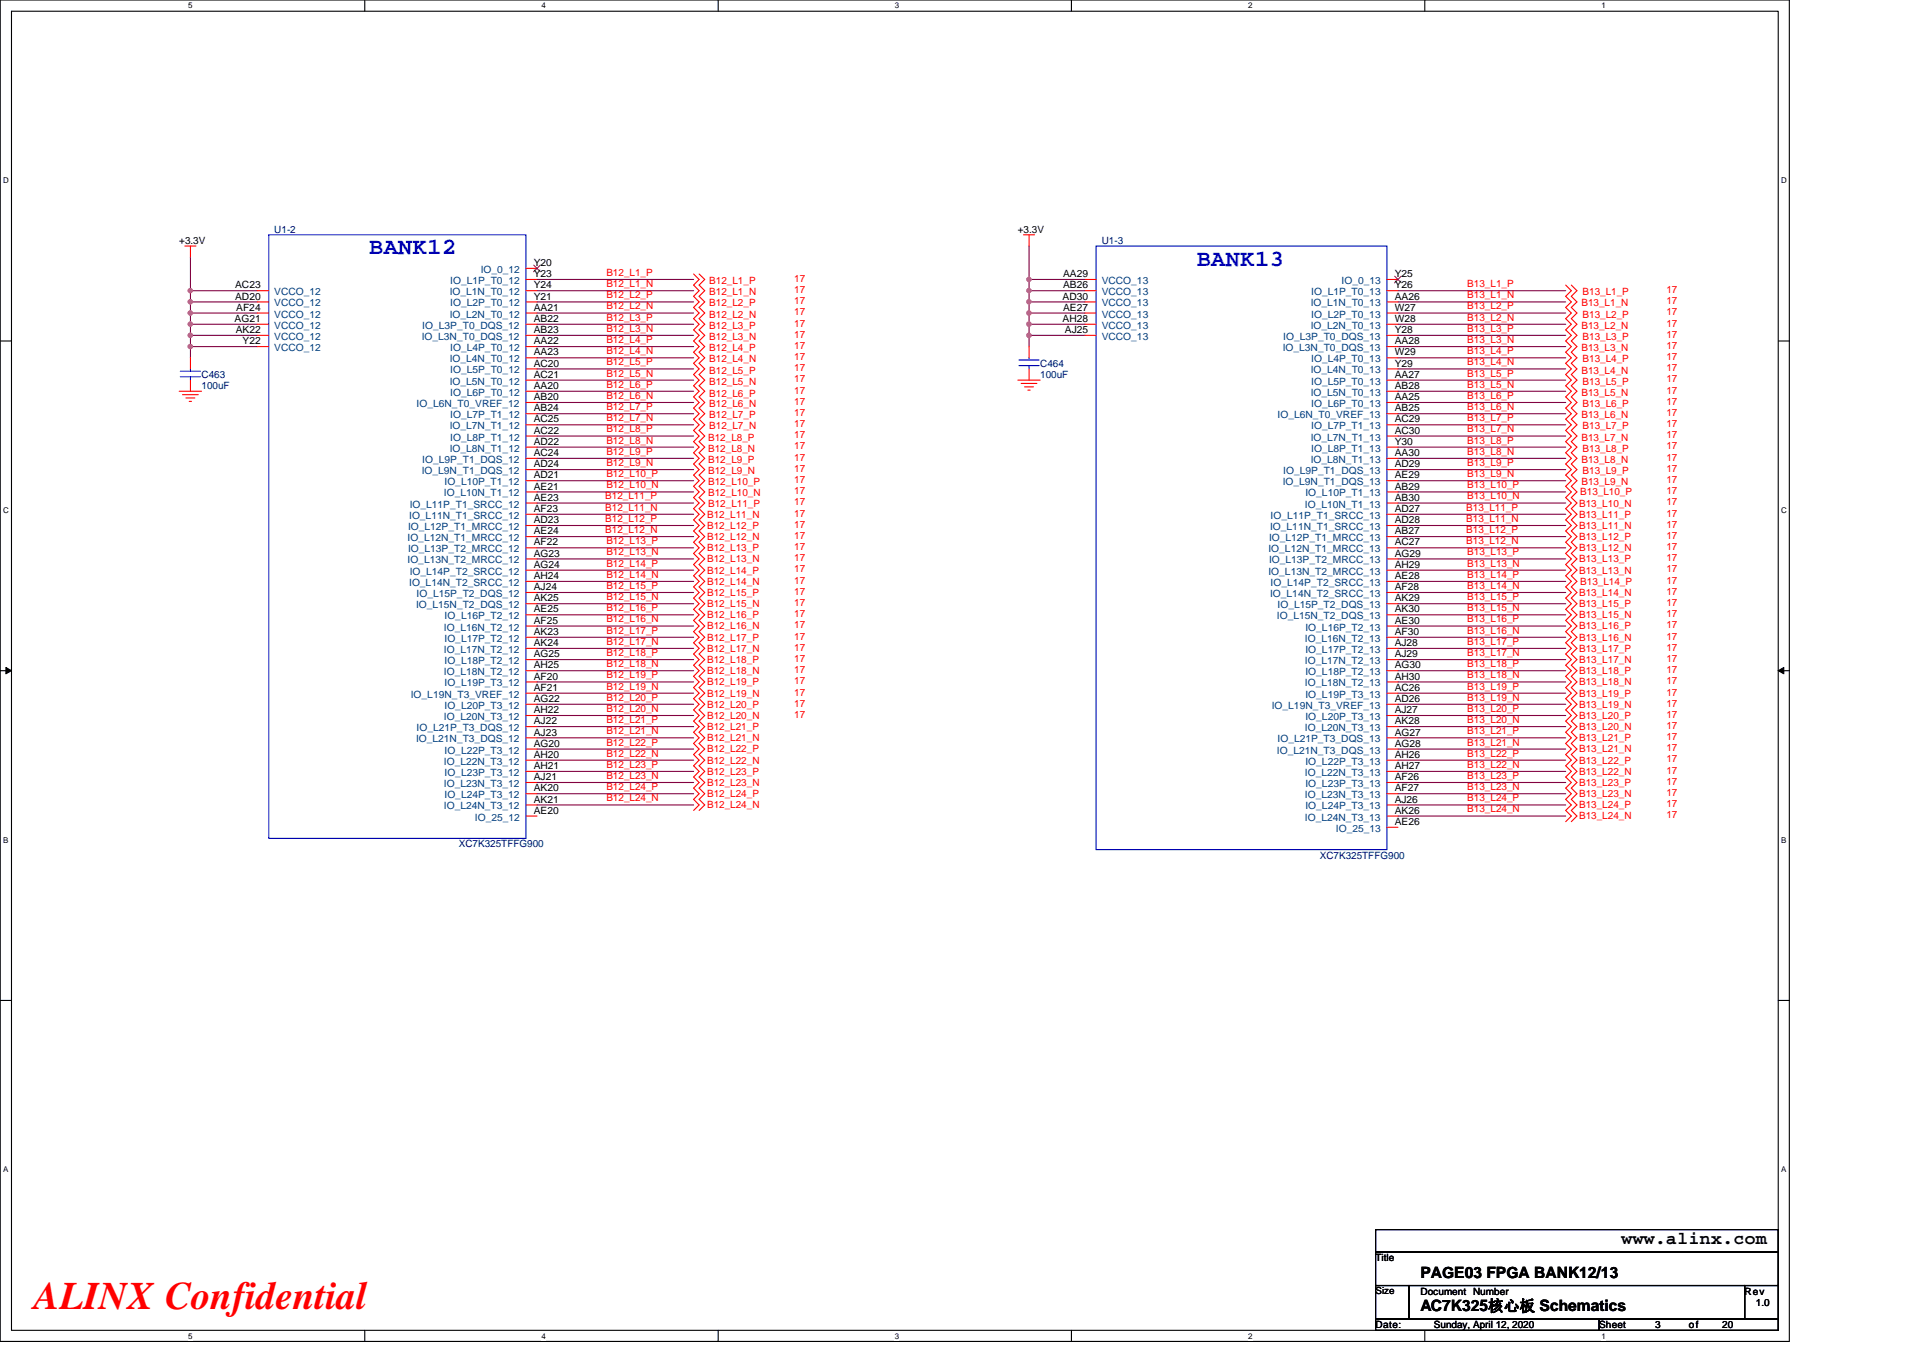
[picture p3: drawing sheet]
<svg xmlns="http://www.w3.org/2000/svg" width="297mm" height="210mm" viewBox="0 0 297 210" stroke-linecap="round" stroke-linejoin="round" font-family="sans-serif">
<defs><g id="words">
<text font-size="6" fill="#f00" x="5.2" y="202.3">ALINX Confidential</text>
<g font-size="3.6" fill="#00f">
<text x="57" y="39.3">BANK12</text>
<text x="184.9" y="41">BANK13</text>
</g>
<text font-size="2.8" x="250.5" y="192.3">www.alinx.com</text>
<g font-size="2.4">
<text x="219.4" y="197.4">PAGE03 FPGA BANK12/13</text>
<text x="219.4" y="202.6">AC7K325核心板 Schematics</text>
</g>
<g font-size="1.5" fill="#000080">
<text x="42.4" y="35.9">U1-2</text>
<text x="170.2" y="37.7">U1-3</text>
<text x="31.1" y="58.4">C463</text>
<text x="160.7" y="56.7">C464</text>
<text x="160.7" y="58.4">100uF</text>
<text x="31.1" y="60.1">100uF</text>
<text x="70.9" y="130.9">XC7K325TFFG900</text>
<text x="203.9" y="132.7">XC7K325TFFG900</text>
</g>
<g font-size="1.5">
<text x="157.2" y="35.9">+3.3V</text>
<text x="27.7" y="37.7">+3.3V</text>
<text x="82.4" y="41.1">Y20</text>
<text x="36.3" y="44.6">AC23</text>
<text x="36.3" y="46.3">AD20</text>
<text x="82.4" y="44.6">Y24</text>
<text x="82.4" y="42.8">Y23</text>
<text x="82.4" y="46.3">Y21</text>
<text x="164.1" y="46.3">AD30</text>
<text x="164.2" y="42.8">AA29</text>
<text x="164.2" y="44.6">AB26</text>
<text x="215.4" y="42.8">Y25</text>
<text x="215.4" y="44.6">Y26</text>
<text x="215.4" y="46.3">AA26</text>
<text x="36.2" y="49.7">AG21</text>
<text x="36.4" y="51.5">AK22</text>
<text x="36.5" y="48">AF24</text>
<text x="37.5" y="53.2">Y22</text>
<text x="82.4" y="48">AA21</text>
<text x="82.4" y="51.5">AB23</text>
<text x="82.4" y="53.2">AA22</text>
<text x="82.4" y="49.7">AB22</text>
<text x="164.1" y="49.7">AH28</text>
<text x="164.2" y="48">AE27</text>
<text x="164.5" y="51.5">AJ25</text>
<text x="215.4" y="48">W27</text>
<text x="215.4" y="49.7">W28</text>
<text x="215.4" y="51.5">Y28</text>
<text x="215.4" y="53.2">AA28</text>
<text x="82.4" y="54.9">AA23</text>
<text x="82.4" y="58.4">AC21</text>
<text x="82.4" y="56.6">AC20</text>
<text x="215.4" y="54.9">W29</text>
<text x="215.4" y="56.6">Y29</text>
<text x="215.4" y="58.4">AA27</text>
<text x="82.4" y="65.3">AC25</text>
<text x="82.4" y="61.8">AB20</text>
<text x="82.4" y="60.1">AA20</text>
<text x="82.4" y="63.6">AB24</text>
<text x="215.4" y="60.1">AB28</text>
<text x="215.4" y="61.8">AA25</text>
<text x="215.4" y="63.6">AB25</text>
<text x="215.4" y="65.3">AC29</text>
<text x="82.4" y="68.7">AD22</text>
<text x="82.4" y="67">AC22</text>
<text x="82.4" y="70.5">AC24</text>
<text x="215.4" y="67">AC30</text>
<text x="215.4" y="68.7">Y30</text>
<text x="215.4" y="70.5">AA30</text>
<text x="82.4" y="77.4">AE23</text>
<text x="82.4" y="75.6">AE21</text>
<text x="82.4" y="73.9">AD21</text>
<text x="82.4" y="72.2">AD24</text>
<text x="215.4" y="75.6">AB29</text>
<text x="215.4" y="77.4">AB30</text>
<text x="215.4" y="72.2">AD29</text>
<text x="215.4" y="73.9">AE29</text>
<text x="82.4" y="80.8">AD23</text>
<text x="82.4" y="79.1">AF23</text>
<text x="82.4" y="82.6">AE24</text>
<text x="215.4" y="82.6">AB27</text>
<text x="215.4" y="79.1">AD27</text>
<text x="215.4" y="80.8">AD28</text>
<text x="82.4" y="84.3">AF22</text>
<text x="82.4" y="89.5">AH24</text>
<text x="82.4" y="87.7">AG24</text>
<text x="82.4" y="86">AG23</text>
<text x="215.4" y="84.3">AC27</text>
<text x="215.4" y="86">AG29</text>
<text x="215.4" y="87.7">AH29</text>
<text x="215.4" y="89.5">AE28</text>
<text x="82.4" y="94.6">AE25</text>
<text x="82.4" y="92.9">AK25</text>
<text x="82.4" y="91.2">AJ24</text>
<text x="215.4" y="91.2">AF28</text>
<text x="215.4" y="94.6">AK30</text>
<text x="215.4" y="92.9">AK29</text>
<text x="82.4" y="96.4">AF25</text>
<text x="82.4" y="99.8">AK24</text>
<text x="82.4" y="98.1">AK23</text>
<text x="82.4" y="101.6">AG25</text>
<text x="215.4" y="96.4">AE30</text>
<text x="215.4" y="98.1">AF30</text>
<text x="215.4" y="99.8">AJ28</text>
<text x="215.4" y="101.6">AJ29</text>
<text x="82.4" y="103.3">AH25</text>
<text x="82.4" y="105">AF20</text>
<text x="82.4" y="106.7">AF21</text>
<text x="215.4" y="103.3">AG30</text>
<text x="215.4" y="105">AH30</text>
<text x="215.4" y="106.7">AC26</text>
<text x="82.4" y="110.2">AH22</text>
<text x="82.4" y="108.5">AG22</text>
<text x="82.4" y="113.6">AJ23</text>
<text x="82.4" y="111.9">AJ22</text>
<text x="215.4" y="110.2">AJ27</text>
<text x="215.4" y="111.9">AK28</text>
<text x="215.4" y="108.5">AD26</text>
<text x="215.4" y="113.6">AG27</text>
<text x="82.4" y="117.1">AH20</text>
<text x="82.4" y="115.4">AG20</text>
<text x="82.4" y="118.8">AH21</text>
<text x="215.4" y="115.4">AG28</text>
<text x="215.4" y="117.1">AH26</text>
<text x="215.4" y="118.8">AH27</text>
<text x="82.4" y="125.7">AE20</text>
<text x="82.4" y="120.5">AJ21</text>
<text x="82.4" y="124">AK21</text>
<text x="82.4" y="122.3">AK20</text>
<text x="215.4" y="120.5">AF26</text>
<text x="215.4" y="122.3">AF27</text>
<text x="215.4" y="124">AJ26</text>
<text x="215.4" y="125.7">AK26</text>
<text x="215.4" y="127.5">AE26</text>
<text x="212.5" y="194.9">Title</text>
<text x="212.5" y="200">Size</text>
<text x="219.4" y="200">Document Number</text>
<text x="269.5" y="200">Rev</text>
<text x="271.2" y="201.8">1.0</text>
<text x="212.5" y="205.2">Date:</text>
<text x="221.5" y="205.2">Sunday, April 12, 2020</text>
<text x="247" y="205.2">Sheet</text>
<text x="255.7" y="205.2">3</text>
<text x="260.9" y="205.2">of</text>
<text x="266" y="205.2">20</text>
</g>
<g font-size="1.5" fill="#004080">
<text x="42.4" y="45.6">VCCO_12</text>
<text x="42.4" y="47.3">VCCO_12</text>
<text x="69.5" y="45.6">IO_L1N_T0_12</text>
<text x="69.6" y="43.9">IO_L1P_T0_12</text>
<text x="69.6" y="47.3">IO_L2P_T0_12</text>
<text x="74.2" y="42.2">IO_0_12</text>
<text x="170.2" y="43.9">VCCO_13</text>
<text x="170.2" y="45.6">VCCO_13</text>
<text x="170.2" y="47.3">VCCO_13</text>
<text x="202.5" y="47.3">IO_L1N_T0_13</text>
<text x="202.5" y="45.6">IO_L1P_T0_13</text>
<text x="207.2" y="43.9">IO_0_13</text>
<text x="42.4" y="49.1">VCCO_12</text>
<text x="42.4" y="50.8">VCCO_12</text>
<text x="42.4" y="52.5">VCCO_12</text>
<text x="65.1" y="52.5">IO_L3N_T0_DQS_12</text>
<text x="65.2" y="50.8">IO_L3P_T0_DQS_12</text>
<text x="69.5" y="49.1">IO_L2N_T0_12</text>
<text x="170.2" y="49.1">VCCO_13</text>
<text x="170.2" y="50.8">VCCO_13</text>
<text x="170.2" y="52.5">VCCO_13</text>
<text x="198.2" y="52.5">IO_L3P_T0_DQS_13</text>
<text x="202.5" y="50.8">IO_L2N_T0_13</text>
<text x="202.5" y="49.1">IO_L2P_T0_13</text>
<text x="42.4" y="54.3">VCCO_12</text>
<text x="69.5" y="56">IO_L4N_T0_12</text>
<text x="69.5" y="59.4">IO_L5N_T0_12</text>
<text x="69.6" y="54.3">IO_L4P_T0_12</text>
<text x="69.6" y="57.7">IO_L5P_T0_12</text>
<text x="198.1" y="54.3">IO_L3N_T0_DQS_13</text>
<text x="202.5" y="57.7">IO_L4N_T0_13</text>
<text x="202.5" y="56">IO_L4P_T0_13</text>
<text x="202.5" y="59.4">IO_L5P_T0_13</text>
<text x="64.3" y="62.9">IO_L6N_T0_VREF_12</text>
<text x="69.6" y="61.2">IO_L6P_T0_12</text>
<text x="69.6" y="64.6">IO_L7P_T1_12</text>
<text x="197.3" y="64.6">IO_L6N_T0_VREF_13</text>
<text x="202.5" y="61.2">IO_L5N_T0_13</text>
<text x="202.5" y="62.9">IO_L6P_T0_13</text>
<text x="65.2" y="71.5">IO_L9P_T1_DQS_12</text>
<text x="69.5" y="66.3">IO_L7N_T1_12</text>
<text x="69.5" y="69.8">IO_L8N_T1_12</text>
<text x="69.6" y="68.1">IO_L8P_T1_12</text>
<text x="202.5" y="68.1">IO_L7N_T1_13</text>
<text x="202.5" y="71.5">IO_L8N_T1_13</text>
<text x="202.5" y="66.3">IO_L7P_T1_13</text>
<text x="202.5" y="69.8">IO_L8P_T1_13</text>
<text x="65.1" y="73.3">IO_L9N_T1_DQS_12</text>
<text x="68.6" y="76.7">IO_L10N_T1_12</text>
<text x="68.7" y="75">IO_L10P_T1_12</text>
<text x="198.1" y="75">IO_L9N_T1_DQS_13</text>
<text x="198.2" y="73.3">IO_L9P_T1_DQS_13</text>
<text x="201.7" y="76.7">IO_L10P_T1_13</text>
<text x="62.9" y="83.6">IO_L12N_T1_MRCC_12</text>
<text x="63" y="81.9">IO_L12P_T1_MRCC_12</text>
<text x="63.2" y="80.2">IO_L11N_T1_SRCC_12</text>
<text x="63.3" y="78.4">IO_L11P_T1_SRCC_12</text>
<text x="196" y="83.6">IO_L12P_T1_MRCC_13</text>
<text x="196.2" y="81.9">IO_L11N_T1_SRCC_13</text>
<text x="196.3" y="80.2">IO_L11P_T1_SRCC_13</text>
<text x="201.6" y="78.4">IO_L10N_T1_13</text>
<text x="62.9" y="87.1">IO_L13N_T2_MRCC_12</text>
<text x="63" y="85.3">IO_L13P_T2_MRCC_12</text>
<text x="63.3" y="88.8">IO_L14P_T2_SRCC_12</text>
<text x="195.9" y="85.3">IO_L12N_T1_MRCC_13</text>
<text x="195.9" y="88.8">IO_L13N_T2_MRCC_13</text>
<text x="196" y="87.1">IO_L13P_T2_MRCC_13</text>
<text x="63.2" y="90.5">IO_L14N_T2_SRCC_12</text>
<text x="64.3" y="94">IO_L15N_T2_DQS_12</text>
<text x="64.3" y="92.2">IO_L15P_T2_DQS_12</text>
<text x="68.7" y="95.7">IO_L16P_T2_12</text>
<text x="196.2" y="92.2">IO_L14N_T2_SRCC_13</text>
<text x="196.3" y="90.5">IO_L14P_T2_SRCC_13</text>
<text x="197.2" y="95.7">IO_L15N_T2_DQS_13</text>
<text x="197.3" y="94">IO_L15P_T2_DQS_13</text>
<text x="68.6" y="97.4">IO_L16N_T2_12</text>
<text x="68.6" y="100.9">IO_L17N_T2_12</text>
<text x="68.7" y="99.2">IO_L17P_T2_12</text>
<text x="201.6" y="99.2">IO_L16N_T2_13</text>
<text x="201.7" y="97.4">IO_L16P_T2_13</text>
<text x="201.7" y="100.9">IO_L17P_T2_13</text>
<text x="63.5" y="107.8">IO_L19N_T3_VREF_12</text>
<text x="68.6" y="104.3">IO_L18N_T2_12</text>
<text x="68.7" y="102.6">IO_L18P_T2_12</text>
<text x="68.7" y="106.1">IO_L19P_T3_12</text>
<text x="201.6" y="102.6">IO_L17N_T2_13</text>
<text x="201.6" y="106.1">IO_L18N_T2_13</text>
<text x="201.7" y="104.3">IO_L18P_T2_13</text>
<text x="201.7" y="107.8">IO_L19P_T3_13</text>
<text x="64.3" y="113">IO_L21P_T3_DQS_12</text>
<text x="68.6" y="111.3">IO_L20N_T3_12</text>
<text x="68.7" y="109.5">IO_L20P_T3_12</text>
<text x="196.4" y="109.5">IO_L19N_T3_VREF_13</text>
<text x="201.6" y="113">IO_L20N_T3_13</text>
<text x="201.7" y="111.3">IO_L20P_T3_13</text>
<text x="64.3" y="114.7">IO_L21N_T3_DQS_12</text>
<text x="68.6" y="118.2">IO_L22N_T3_12</text>
<text x="68.7" y="116.4">IO_L22P_T3_12</text>
<text x="68.7" y="119.9">IO_L23P_T3_12</text>
<text x="197.2" y="116.4">IO_L21N_T3_DQS_13</text>
<text x="197.3" y="114.7">IO_L21P_T3_DQS_13</text>
<text x="201.6" y="119.9">IO_L22N_T3_13</text>
<text x="201.7" y="118.2">IO_L22P_T3_13</text>
<text x="68.6" y="121.6">IO_L23N_T3_12</text>
<text x="68.6" y="125.1">IO_L24N_T3_12</text>
<text x="68.7" y="123.3">IO_L24P_T3_12</text>
<text x="201.6" y="123.3">IO_L23N_T3_13</text>
<text x="201.7" y="121.6">IO_L23P_T3_13</text>
<text x="201.7" y="125.1">IO_L24P_T3_13</text>
<text x="73.4" y="126.8">IO_25_12</text>
<text x="201.6" y="126.8">IO_L24N_T3_13</text>
<text x="206.4" y="128.5">IO_25_13</text>
</g>
<g font-size="1.5" fill="#f00">
<text x="93.7" y="42.6">B12_L1_P</text>
<text x="93.7" y="44.4">B12_L1_N</text>
<text x="93.7" y="46.1">B12_L2_P</text>
<text x="93.7" y="47.8">B12_L2_N</text>
<text x="109.6" y="43.9">B12_L1_P</text>
<text x="109.6" y="45.6">B12_L1_N</text>
<text x="109.6" y="47.3">B12_L2_P</text>
<text x="122.7" y="43.5">17</text>
<text x="122.7" y="45.3">17</text>
<text x="122.7" y="47">17</text>
<text x="226.6" y="44.4">B13_L1_P</text>
<text x="226.6" y="46.1">B13_L1_N</text>
<text x="226.6" y="47.8">B13_L2_P</text>
<text x="244.3" y="47.3">B13_L1_N</text>
<text x="244.5" y="45.6">B13_L1_P</text>
<text x="257.4" y="45.3">17</text>
<text x="257.4" y="47">17</text>
<text x="93.7" y="49.6">B12_L3_P</text>
<text x="93.7" y="51.3">B12_L3_N</text>
<text x="93.7" y="53">B12_L4_P</text>
<text x="109.6" y="49.1">B12_L2_N</text>
<text x="109.6" y="50.8">B12_L3_P</text>
<text x="109.6" y="52.5">B12_L3_N</text>
<text x="122.7" y="48.7">17</text>
<text x="122.7" y="50.5">17</text>
<text x="122.7" y="52.2">17</text>
<text x="122.7" y="53.9">17</text>
<text x="226.6" y="49.6">B13_L2_N</text>
<text x="226.6" y="51.3">B13_L3_P</text>
<text x="226.6" y="53">B13_L3_N</text>
<text x="244.3" y="50.8">B13_L2_N</text>
<text x="244.5" y="49.1">B13_L2_P</text>
<text x="244.5" y="52.5">B13_L3_P</text>
<text x="257.4" y="48.7">17</text>
<text x="257.4" y="52.2">17</text>
<text x="257.4" y="50.5">17</text>
<text x="257.4" y="53.9">17</text>
<text x="93.7" y="54.7">B12_L4_N</text>
<text x="93.7" y="56.5">B12_L5_P</text>
<text x="93.7" y="58.2">B12_L5_N</text>
<text x="93.7" y="59.9">B12_L6_P</text>
<text x="109.6" y="54.3">B12_L4_P</text>
<text x="109.6" y="56">B12_L4_N</text>
<text x="109.6" y="57.7">B12_L5_P</text>
<text x="109.6" y="59.4">B12_L5_N</text>
<text x="122.7" y="55.6">17</text>
<text x="122.7" y="57.4">17</text>
<text x="122.7" y="59.1">17</text>
<text x="226.6" y="54.7">B13_L4_P</text>
<text x="226.6" y="56.5">B13_L4_N</text>
<text x="226.6" y="58.2">B13_L5_P</text>
<text x="226.6" y="59.9">B13_L5_N</text>
<text x="244.3" y="54.3">B13_L3_N</text>
<text x="244.3" y="57.7">B13_L4_N</text>
<text x="244.5" y="56">B13_L4_P</text>
<text x="244.5" y="59.4">B13_L5_P</text>
<text x="257.4" y="55.6">17</text>
<text x="257.4" y="59.1">17</text>
<text x="257.4" y="57.4">17</text>
<text x="93.7" y="61.6">B12_L6_N</text>
<text x="93.7" y="63.4">B12_L7_P</text>
<text x="93.7" y="65.1">B12_L7_N</text>
<text x="109.6" y="61.3">B12_L6_P</text>
<text x="109.6" y="62.9">B12_L6_N</text>
<text x="109.6" y="64.6">B12_L7_P</text>
<text x="122.7" y="60.8">17</text>
<text x="122.7" y="62.5">17</text>
<text x="122.7" y="64.3">17</text>
<text x="122.7" y="66">17</text>
<text x="226.6" y="61.6">B13_L6_P</text>
<text x="226.6" y="63.4">B13_L6_N</text>
<text x="226.6" y="65.1">B13_L7_P</text>
<text x="244.3" y="61.2">B13_L5_N</text>
<text x="244.3" y="64.6">B13_L6_N</text>
<text x="244.5" y="62.9">B13_L6_P</text>
<text x="257.4" y="62.5">17</text>
<text x="257.4" y="66">17</text>
<text x="257.4" y="60.8">17</text>
<text x="257.4" y="64.3">17</text>
<text x="93.7" y="66.8">B12_L8_P</text>
<text x="93.7" y="68.5">B12_L8_N</text>
<text x="93.7" y="70.3">B12_L9_P</text>
<text x="109.4" y="68.1">B12_L8_P</text>
<text x="109.4" y="69.8">B12_L8_N</text>
<text x="109.4" y="71.5">B12_L9_P</text>
<text x="109.6" y="66.4">B12_L7_N</text>
<text x="122.7" y="67.7">17</text>
<text x="122.7" y="69.4">17</text>
<text x="122.7" y="71.2">17</text>
<text x="226.6" y="66.8">B13_L7_N</text>
<text x="226.6" y="68.5">B13_L8_P</text>
<text x="226.6" y="70.3">B13_L8_N</text>
<text x="244.3" y="68.1">B13_L7_N</text>
<text x="244.3" y="71.5">B13_L8_N</text>
<text x="244.5" y="66.4">B13_L7_P</text>
<text x="244.5" y="69.8">B13_L8_P</text>
<text x="257.4" y="69.4">17</text>
<text x="257.4" y="67.7">17</text>
<text x="257.4" y="71.2">17</text>
<text x="93.5" y="77.2">B12_L11_P</text>
<text x="93.7" y="73.7">B12_L10_P</text>
<text x="93.7" y="75.5">B12_L10_N</text>
<text x="93.7" y="72">B12_L9_N</text>
<text x="109.4" y="75">B12_L10_P</text>
<text x="109.4" y="76.7">B12_L10_N</text>
<text x="109.4" y="73.3">B12_L9_N</text>
<text x="122.7" y="74.6">17</text>
<text x="122.7" y="76.4">17</text>
<text x="122.7" y="72.9">17</text>
<text x="226.6" y="75.5">B13_L10_P</text>
<text x="226.6" y="77.2">B13_L10_N</text>
<text x="226.6" y="72">B13_L9_P</text>
<text x="226.6" y="73.7">B13_L9_N</text>
<text x="244.1" y="76.5">B13_L10_P</text>
<text x="244.3" y="75">B13_L9_N</text>
<text x="244.5" y="73.3">B13_L9_P</text>
<text x="257.4" y="76.4">17</text>
<text x="257.4" y="72.9">17</text>
<text x="257.4" y="74.6">17</text>
<text x="93.5" y="78.9">B12_L11_N</text>
<text x="93.5" y="80.6">B12_L12_P</text>
<text x="93.5" y="82.4">B12_L12_N</text>
<text x="109.2" y="83.4">B12_L12_N</text>
<text x="109.2" y="80">B12_L11_N</text>
<text x="109.2" y="81.7">B12_L12_P</text>
<text x="109.4" y="78.3">B12_L11_P</text>
<text x="122.7" y="78.1">17</text>
<text x="122.7" y="83.3">17</text>
<text x="122.7" y="79.8">17</text>
<text x="122.7" y="81.6">17</text>
<text x="226.5" y="78.9">B13_L11_P</text>
<text x="226.5" y="80.6">B13_L11_N</text>
<text x="226.5" y="82.4">B13_L12_P</text>
<text x="243.9" y="78.3">B13_L10_N</text>
<text x="243.9" y="80">B13_L11_P</text>
<text x="243.9" y="81.7">B13_L11_N</text>
<text x="243.9" y="83.4">B13_L12_P</text>
<text x="257.4" y="78.1">17</text>
<text x="257.4" y="79.8">17</text>
<text x="257.4" y="81.6">17</text>
<text x="257.4" y="83.3">17</text>
<text x="93.7" y="84.1">B12_L13_P</text>
<text x="93.7" y="85.8">B12_L13_N</text>
<text x="93.7" y="87.5">B12_L14_P</text>
<text x="93.7" y="89.3">B12_L14_N</text>
<text x="109.2" y="85.2">B12_L13_P</text>
<text x="109.2" y="86.9">B12_L13_N</text>
<text x="109.2" y="88.6">B12_L14_P</text>
<text x="122.7" y="85">17</text>
<text x="122.7" y="86.7">17</text>
<text x="122.7" y="88.5">17</text>
<text x="226.5" y="84.1">B13_L12_N</text>
<text x="226.6" y="85.8">B13_L13_P</text>
<text x="226.6" y="87.5">B13_L13_N</text>
<text x="226.6" y="89.3">B13_L14_P</text>
<text x="243.9" y="85.2">B13_L12_N</text>
<text x="243.9" y="86.9">B13_L13_P</text>
<text x="243.9" y="88.6">B13_L13_N</text>
<text x="257.4" y="85">17</text>
<text x="257.4" y="86.7">17</text>
<text x="257.4" y="88.5">17</text>
<text x="93.7" y="94.4">B12_L16_P</text>
<text x="93.7" y="91">B12_L15_P</text>
<text x="93.7" y="92.7">B12_L15_N</text>
<text x="109.2" y="90.4">B12_L14_N</text>
<text x="109.2" y="92.1">B12_L15_P</text>
<text x="109.2" y="93.8">B12_L15_N</text>
<text x="109.2" y="95.5">B12_L16_P</text>
<text x="122.7" y="90.2">17</text>
<text x="122.7" y="91.9">17</text>
<text x="122.7" y="93.6">17</text>
<text x="122.7" y="95.4">17</text>
<text x="226.6" y="91">B13_L14_N</text>
<text x="226.6" y="92.7">B13_L15_P</text>
<text x="226.6" y="94.4">B13_L15_N</text>
<text x="243.9" y="92.1">B13_L14_N</text>
<text x="243.9" y="93.8">B13_L15_P</text>
<text x="243.9" y="95.5">B13_L15_N</text>
<text x="244.1" y="90.4">B13_L14_P</text>
<text x="257.4" y="90.2">17</text>
<text x="257.4" y="91.9">17</text>
<text x="257.4" y="93.6">17</text>
<text x="257.4" y="95.4">17</text>
<text x="93.7" y="96.2">B12_L16_N</text>
<text x="93.7" y="97.9">B12_L17_P</text>
<text x="93.7" y="99.6">B12_L17_N</text>
<text x="93.7" y="101.4">B12_L18_P</text>
<text x="109.2" y="97.3">B12_L16_N</text>
<text x="109.2" y="99">B12_L17_P</text>
<text x="109.2" y="100.7">B12_L17_N</text>
<text x="122.7" y="97.1">17</text>
<text x="122.7" y="98.8">17</text>
<text x="122.7" y="100.5">17</text>
<text x="226.6" y="96.2">B13_L16_P</text>
<text x="226.6" y="97.9">B13_L16_N</text>
<text x="226.6" y="99.6">B13_L17_P</text>
<text x="226.6" y="101.4">B13_L17_N</text>
<text x="243.9" y="97.3">B13_L16_P</text>
<text x="243.9" y="99">B13_L16_N</text>
<text x="243.9" y="100.7">B13_L17_P</text>
<text x="257.4" y="97.1">17</text>
<text x="257.4" y="98.8">17</text>
<text x="257.4" y="100.5">17</text>
<text x="93.7" y="103.1">B12_L18_N</text>
<text x="93.7" y="104.8">B12_L19_P</text>
<text x="93.7" y="106.6">B12_L19_N</text>
<text x="109.2" y="102.4">B12_L18_P</text>
<text x="109.2" y="104.2">B12_L18_N</text>
<text x="109.2" y="105.9">B12_L19_P</text>
<text x="109.2" y="107.6">B12_L19_N</text>
<text x="122.7" y="102.3">17</text>
<text x="122.7" y="104">17</text>
<text x="122.7" y="105.7">17</text>
<text x="122.7" y="107.5">17</text>
<text x="226.6" y="103.1">B13_L18_P</text>
<text x="226.6" y="104.8">B13_L18_N</text>
<text x="226.6" y="106.6">B13_L19_P</text>
<text x="243.9" y="102.4">B13_L17_N</text>
<text x="243.9" y="104.2">B13_L18_P</text>
<text x="243.9" y="105.9">B13_L18_N</text>
<text x="243.9" y="107.6">B13_L19_P</text>
<text x="257.4" y="102.3">17</text>
<text x="257.4" y="104">17</text>
<text x="257.4" y="105.7">17</text>
<text x="257.4" y="107.5">17</text>
<text x="93.7" y="108.3">B12_L20_P</text>
<text x="93.7" y="110">B12_L20_N</text>
<text x="93.7" y="111.7">B12_L21_P</text>
<text x="93.7" y="113.5">B12_L21_N</text>
<text x="109.2" y="109.3">B12_L20_P</text>
<text x="109.2" y="111.1">B12_L20_N</text>
<text x="109.2" y="112.8">B12_L21_P</text>
<text x="122.7" y="109.2">17</text>
<text x="122.7" y="110.9">17</text>
<text x="226.6" y="108.3">B13_L19_N</text>
<text x="226.6" y="110">B13_L20_P</text>
<text x="226.6" y="111.7">B13_L20_N</text>
<text x="226.6" y="113.5">B13_L21_P</text>
<text x="243.9" y="109.3">B13_L19_N</text>
<text x="243.9" y="111.1">B13_L20_P</text>
<text x="243.9" y="112.8">B13_L20_N</text>
<text x="257.4" y="109.2">17</text>
<text x="257.4" y="110.9">17</text>
<text x="257.4" y="112.6">17</text>
<text x="93.7" y="115.2">B12_L22_P</text>
<text x="93.7" y="116.9">B12_L22_N</text>
<text x="93.7" y="118.6">B12_L23_P</text>
<text x="109.2" y="114.5">B12_L21_N</text>
<text x="109.2" y="116.3">B12_L22_P</text>
<text x="109.2" y="118">B12_L22_N</text>
<text x="109.2" y="119.7">B12_L23_P</text>
<text x="226.6" y="115.2">B13_L21_N</text>
<text x="226.6" y="116.9">B13_L22_P</text>
<text x="226.6" y="118.6">B13_L22_N</text>
<text x="243.9" y="114.5">B13_L21_P</text>
<text x="243.9" y="116.3">B13_L21_N</text>
<text x="243.9" y="118">B13_L22_P</text>
<text x="243.9" y="119.7">B13_L22_N</text>
<text x="257.4" y="114.4">17</text>
<text x="257.4" y="116.1">17</text>
<text x="257.4" y="117.8">17</text>
<text x="257.4" y="119.5">17</text>
<text x="93.7" y="120.4">B12_L23_N</text>
<text x="93.7" y="122.1">B12_L24_P</text>
<text x="93.7" y="123.8">B12_L24_N</text>
<text x="109.2" y="121.5">B12_L23_N</text>
<text x="109.2" y="123.2">B12_L24_P</text>
<text x="109.2" y="124.9">B12_L24_N</text>
<text x="226.6" y="120.4">B13_L23_P</text>
<text x="226.6" y="122.1">B13_L23_N</text>
<text x="226.6" y="123.8">B13_L24_P</text>
<text x="226.6" y="125.5">B13_L24_N</text>
<text x="243.9" y="121.5">B13_L23_P</text>
<text x="243.9" y="123.2">B13_L23_N</text>
<text x="243.9" y="124.9">B13_L24_P</text>
<text x="257.4" y="121.3">17</text>
<text x="257.4" y="123">17</text>
<text x="257.4" y="124.7">17</text>
<text x="243.9" y="126.6">B13_L24_N</text>
<text x="257.4" y="126.4">17</text>
</g>
<g font-size="1.2">
<text x="29.1" y="1.3">5</text>
<text x="83.6" y="1.3">4</text>
<text x="138.2" y="1.3">3</text>
<text x="192.8" y="1.3">2</text>
<text x="247.4" y="1.3">1</text>
<text x=".5" y="28.3">D</text>
<text x="275.1" y="28.3">D</text>
<text x=".5" y="79.2">C</text>
<text x="275.1" y="79.2">C</text>
<text x=".5" y="130.2">B</text>
<text x="275.1" y="130.2">B</text>
<text x=".5" y="181.1">A</text>
<text x="275.1" y="181.1">A</text>
<text x="29.1" y="206.8">5</text>
<text x="83.6" y="206.8">4</text>
<text x="138.2" y="206.8">3</text>
<text x="192.8" y="206.8">2</text>
<text x="247.4" y="206.8">1</text>
</g>
</g></defs>
<path d="M0 0h276.4v207.3h-276.4zM1.8 1.7h272.9v203.8h-272.9z" fill="none" stroke="#000" stroke-width=".17"/>
<g fill="#fff">
<path d="M29.1 .2h.6v1.4h-.6z"/>
<path d="M29.1 205.7h.6v1.4h-.6z"/>
</g>
<path d="M56.3 0v1.7M56.3 205.5v1.8" fill="none" stroke="#000" stroke-width=".17"/>
<g fill="#fff">
<path d="M83.6 .2h.7v1.4h-.7z"/>
<path d="M83.6 205.7h.7v1.4h-.7z"/>
</g>
<path d="M110.9 0v1.7M110.9 205.5v1.8" fill="none" stroke="#000" stroke-width=".17"/>
<g fill="#fff">
<path d="M138.2 .2h.7v1.4h-.7z"/>
<path d="M138.2 205.7h.7v1.4h-.7z"/>
</g>
<path d="M165.5 0v1.7M165.5 205.5v1.8" fill="none" stroke="#000" stroke-width=".17"/>
<g fill="#fff">
<path d="M192.8 .2h.6v1.4h-.6z"/>
<path d="M192.8 205.7h.6v1.4h-.6z"/>
</g>
<path d="M220.1 0v1.7M220.1 205.5v1.8" fill="none" stroke="#000" stroke-width=".17"/>
<g fill="#fff">
<path d="M247.4 .2h.6v1.4h-.6z"/>
<path d="M247.4 205.7h.6v1.4h-.6z"/>
<path d="M.5 27.2h.8v1.4h-.8z"/>
<path d="M275.1 27.2h.9v1.4h-.9z"/>
<path d="M.5 78.1h.8v1.4h-.8z"/>
<path d="M275.1 78.1h.9v1.4h-.9z"/>
</g>
<path d="M0 52.7h1.8M274.7 52.7h1.7" fill="none" stroke="#000" stroke-width=".17"/>
<g fill="#fff">
<path d="M.5 129.1h.8v1.4h-.8z"/>
<path d="M275.1 129.1h.8v1.4h-.8z"/>
</g>
<path d="M0 103.6h1.8M274.7 103.6h1.7" fill="none" stroke="#000" stroke-width=".17"/>
<path d="M.9 103.1l.9 .5-.9 .5zM274.7 103.6l.8-.5v1z" fill="#000" stroke="#000" stroke-width=".15"/>
<g fill="#fff">
<path d="M.5 180h.8v1.4h-.8z"/>
<path d="M275.1 180h.8v1.4h-.8z"/>
</g>
<path d="M0 154.6h1.8M274.7 154.6h1.7M212.5 190h62.2v3.5h-62.2zM212.5 193.5h62.2v5.1h-62.2zM212.5 198.6h5.2v5.2h-5.2zM217.7 198.6h51.8v5.2h-51.8zM269.5 198.6h5.2v5.2h-5.2zM212.5 203.8h34.5v1.7h-34.5zM247 203.8h27.7v1.7h-27.7z" fill="none" stroke="#000" stroke-width=".17"/>
<g fill="none" stroke="#800040" stroke-width=".17">
<path d="M29.4 39.7v5.2h10.4M159 38v5.2h8.6M29.4 53.6v1.7M29.4 44.9v1.8h10.4M29.4 46.7v1.7h10.4M29.4 48.4v1.7h10.4M29.4 50.1v1.7h10.4M29.4 51.8v1.8h10.4M82.9 43.2h24.2M82.9 44.9h24.2M82.9 46.7h24.2M82.9 48.4h24.2"/>
<path d="M82.9 50.1h24.2M82.9 51.8h24.2M82.9 53.6h24.2M82.9 55.3h24.2M82.9 57h24.2M82.9 58.7h24.2M159 51.8v1.8M159 43.2v1.7h8.6M159 44.9v1.8h8.6M159 46.7v1.7h8.6M159 48.4v1.7h8.6M159 50.1v1.7h8.6"/>
<path d="M215.9 44.9h25.9M215.9 46.7h25.9M215.9 48.4h25.9M215.9 50.1h25.9M215.9 51.8h25.9M215.9 53.6h25.9M215.9 55.3h25.9M215.9 57h25.9M215.9 58.7h25.9M82.9 60.5h24.2M82.9 62.2h24.2M82.9 63.9h24.2"/>
<path d="M82.9 65.6h24.2M82.9 67.4h24.2M82.9 69.1h24.2M82.9 74.3h24.2M82.9 76h24.2M82.9 70.8h24.2M82.9 72.6h24.2M82.9 77.7h24.2M82.9 79.5h24.2M215.9 60.5h25.9M215.9 62.2h25.9M215.9 63.9h25.9"/>
<path d="M215.9 65.6h25.9M215.9 67.4h25.9M215.9 69.1h25.9M215.9 70.8h25.9M215.9 76h25.9M215.9 77.7h25.9M215.9 72.6h25.9M215.9 74.3h25.9M215.9 79.5h25.9M82.9 84.6h24.2M82.9 95h24.2M82.9 96.7h24.2"/>
<path d="M82.9 86.4h24.2M82.9 88.1h24.2M82.9 89.8h24.2M82.9 91.5h24.2M82.9 93.3h24.2M82.9 98.5h24.2M82.9 81.2h24.2M82.9 82.9h24.2M215.9 81.2h25.9M215.9 82.9h25.9M215.9 84.6h25.9M215.9 86.4h25.9"/>
<path d="M215.9 96.7h25.9M215.9 98.5h25.9M215.9 88.1h25.9M215.9 89.8h25.9M215.9 91.5h25.9M215.9 93.3h25.9M215.9 95h25.9M82.9 100.2h24.2M82.9 101.9h24.2M82.9 103.6h24.2M82.9 105.4h24.2M82.9 107.1h24.2"/>
<path d="M82.9 108.8h24.2M82.9 110.6h24.2M82.9 112.3h24.2M82.9 114h24.2M82.9 115.7h24.2M82.9 117.5h24.2M82.9 119.2h24.2M215.9 100.2h25.9M215.9 101.9h25.9M215.9 103.6h25.9M215.9 105.4h25.9M215.9 107.1h25.9"/>
<path d="M215.9 108.8h25.9M215.9 110.6h25.9M215.9 112.3h25.9M215.9 114h25.9M215.9 115.7h25.9M215.9 117.5h25.9M215.9 119.2h25.9M82.9 120.9h24.2M82.9 122.6h24.2M82.9 124.4h24.2M215.9 120.9h25.9M215.9 122.6h25.9"/>
<path d="M215.9 124.4h25.9M215.9 126.1h25.9"/>
</g>
<g fill="#f0f" stroke="#f0f" stroke-width=".17">
<circle cx="29.4" cy="44.9" r=".33"/>
<circle cx="29.4" cy="53.5" r=".33"/>
<circle cx="29.4" cy="46.6" r=".34"/>
<circle cx="29.4" cy="48.4" r=".34"/>
<circle cx="29.4" cy="50.1" r=".34"/>
<circle cx="29.4" cy="51.8" r=".34"/>
<circle cx="158.9" cy="43.2" r=".34"/>
<circle cx="158.9" cy="51.8" r=".34"/>
<circle cx="158.9" cy="44.9" r=".33"/>
<circle cx="158.9" cy="46.6" r=".34"/>
<circle cx="158.9" cy="48.4" r=".34"/>
<circle cx="158.9" cy="50.1" r=".34"/>
</g>
<g fill="none" stroke="#f00" stroke-width=".17">
<path d="M28.6 38h1.7M29.4 38v1.7M158.1 36.3h1.7M159 36.3v1.7M29.4 55.3v1.7M29.4 58.7v1.8M39.8 44.9h1.7M39.8 46.7h1.7M39.8 48.4h1.7M39.8 50.1h1.7M39.8 51.8h1.7M39.8 53.6h1.7"/>
<path d="M81.2 41.5h1.7M81.2 43.2h1.7M81.2 44.9h1.7M81.2 46.7h1.7M81.2 48.4h1.7M81.2 50.1h1.7M81.2 51.8h1.7M81.2 53.6h1.7M81.2 55.3h1.7M81.2 57h1.7M81.2 58.7h1.7M107.1 42.3l.9 .9-.9 .8 .9 .9-.9 .9 .9 .9-.9 .8 .9 .9-.9 .8 .9 .9-.9 .9 .9 .8-.9 .9 .9 .9-.9 .8 .9 .9-.9 .8 .9 .9-.9 .9 .9 .8-.9 .9 .9 .9-.9 .8 .9 .9-.9 .9 .9 .8-.9 .9 .9 .8-.9 .9 .9 .9-.9 .8 .9 .9-.9 .9 .9 .8-.9 .9 .9 .9-.9 .8 .9 .9-.9 .8 .9 .9-.9 .9 .9 .8-.9 .9 .9 .9-.9 .8 .9 .9-.9 .8 .9 .9-.9 .9 .9 .8-.9 .9 .9 .9-.9 .8 .9 .9-.9 .9 .9 .8-.9 .9 .9 .8-.9 .9 .9 .9-.9 .8 .9 .9-.9 .9 .9 .8-.9 .9 .9 .9-.9 .8 .9 .9-.9 .8 .9 .9-.9 .9 .9 .8-.9 .9 .9 .9-.9 .8 .9 .9-.9 .9 .9 .8-.9 .9 .9 .9-.9 .8 .9 .9-.9 .8 .9 .9-.9 .9 .9 .8-.9 .9 .9 .9-.9 .8 .9 .9-.9 .9 .9 .8-.9 .9 .9 .8-.9 .9 .9 .9-.9 .8"/>
<path d="M108 42.3l.9 .9-.9 .8 .9 .9-.9 .9 .9 .9-.9 .8 .9 .9-.9 .8 .9 .9-.9 .9 .9 .8-.9 .9 .9 .9-.9 .8 .9 .9-.9 .8 .9 .9-.9 .9 .9 .8-.9 .9 .9 .9-.9 .8 .9 .9-.9 .9 .9 .8-.9 .9 .9 .8-.9 .9 .9 .9-.9 .8 .9 .9-.9 .9 .9 .8-.9 .9 .9 .9-.9 .8 .9 .9-.9 .8 .9 .9-.9 .9 .9 .8-.9 .9 .9 .9-.9 .8 .9 .9-.9 .8 .9 .9-.9 .9 .9 .8-.9 .9 .9 .9-.9 .8 .9 .9-.9 .9 .9 .8-.9 .9 .9 .8-.9 .9 .9 .9-.9 .8 .9 .9-.9 .9 .9 .8-.9 .9 .9 .9-.9 .8 .9 .9-.9 .8 .9 .9-.9 .9 .9 .8-.9 .9 .9 .9-.9 .8 .9 .9-.9 .9 .9 .8-.9 .9 .9 .9-.9 .8 .9 .9-.9 .8 .9 .9-.9 .9 .9 .8-.9 .9 .9 .9-.9 .8 .9 .9-.9 .9 .9 .8-.9 .9 .9 .8-.9 .9 .9 .9-.9 .8M157.2 58.7h3.5M157.7 59.2h2.5M158.3 59.8h1.3M159 53.6v1.7M159 57v1.7M167.6 43.2h1.7M167.6 44.9h1.7M167.6 46.7h1.7M167.6 48.4h1.7M167.6 50.1h1.7M167.6 51.8h1.7"/>
<path d="M214.2 43.2h1.7M214.2 44.9h1.7M214.2 46.7h1.7M214.2 48.4h1.7M214.2 50.1h1.7M214.2 51.8h1.7M214.2 53.6h1.7M214.2 55.3h1.7M214.2 57h1.7M214.2 58.7h1.7M241.8 44l.9 .9-.9 .9 .9 .9-.9 .8 .9 .9-.9 .8 .9 .9-.9 .9 .9 .8-.9 .9 .9 .9-.9 .8 .9 .9-.9 .8 .9 .9-.9 .9 .9 .8-.9 .9 .9 .9-.9 .8 .9 .9-.9 .9 .9 .8-.9 .9 .9 .8-.9 .9 .9 .9-.9 .8 .9 .9-.9 .9 .9 .8-.9 .9 .9 .9-.9 .8 .9 .9-.9 .8 .9 .9-.9 .9 .9 .8-.9 .9 .9 .9-.9 .8 .9 .9-.9 .8 .9 .9-.9 .9 .9 .8-.9 .9 .9 .9-.9 .8 .9 .9-.9 .9 .9 .8-.9 .9 .9 .8-.9 .9 .9 .9-.9 .8 .9 .9-.9 .9 .9 .8-.9 .9 .9 .9-.9 .8 .9 .9-.9 .8 .9 .9-.9 .9 .9 .8-.9 .9 .9 .9-.9 .8 .9 .9-.9 .9 .9 .8-.9 .9 .9 .9-.9 .8 .9 .9-.9 .8 .9 .9-.9 .9 .9 .8-.9 .9 .9 .9-.9 .8 .9 .9-.9 .9 .9 .8-.9 .9 .9 .8-.9 .9 .9 .9-.9 .8 .9 .9-.9 .9M242.7 44l.9 .9-.9 .9 .9 .9-.9 .8 .9 .9-.9 .8 .9 .9-.9 .9 .9 .8-.9 .9 .9 .9-.9 .8 .9 .9-.9 .8 .9 .9-.9 .9 .9 .8-.9 .9 .9 .9-.9 .8 .9 .9-.9 .9 .9 .8-.9 .9 .9 .8-.9 .9 .9 .9-.9 .8 .9 .9-.9 .9 .9 .8-.9 .9 .9 .9-.9 .8 .9 .9-.9 .8 .9 .9-.9 .9 .9 .8-.9 .9 .9 .9-.9 .8 .9 .9-.9 .8 .9 .9-.9 .9 .9 .8-.9 .9 .9 .9-.9 .8 .9 .9-.9 .9 .9 .8-.9 .9 .9 .8-.9 .9 .9 .9-.9 .8 .9 .9-.9 .9 .9 .8-.9 .9 .9 .9-.9 .8 .9 .9-.9 .8 .9 .9-.9 .9 .9 .8-.9 .9 .9 .9-.9 .8 .9 .9-.9 .9 .9 .8-.9 .9 .9 .9-.9 .8 .9 .9-.9 .8 .9 .9-.9 .9 .9 .8-.9 .9 .9 .9-.9 .8 .9 .9-.9 .9 .9 .8-.9 .9 .9 .8-.9 .9 .9 .9-.9 .8 .9 .9-.9 .9"/>
<path d="M27.7 60.5h3.4M28.2 61h2.4M28.7 61.5h1.4M29.2 62h.4M81.2 60.5h1.7M81.2 62.2h1.7M81.2 63.9h1.7M81.2 65.6h1.7M81.2 67.4h1.7M81.2 69.1h1.7M81.2 70.8h1.7M81.2 72.6h1.7"/>
<path d="M81.2 74.3h1.7M81.2 76h1.7M81.2 77.7h1.7M81.2 79.5h1.7M158.8 60.3h.3M214.2 60.5h1.7M214.2 62.2h1.7M214.2 63.9h1.7M214.2 65.6h1.7M214.2 67.4h1.7M214.2 69.1h1.7M214.2 70.8h1.7"/>
<path d="M214.2 72.6h1.7M214.2 74.3h1.7M214.2 76h1.7M214.2 77.7h1.7M214.2 79.5h1.7M81.2 81.2h1.7M81.2 82.9h1.7M81.2 84.6h1.7M81.2 86.4h1.7M81.2 88.1h1.7M81.2 89.8h1.7M81.2 91.5h1.7"/>
<path d="M81.2 93.3h1.7M81.2 95h1.7M81.2 96.7h1.7M81.2 98.5h1.7M214.2 81.2h1.7M214.2 82.9h1.7M214.2 84.6h1.7M214.2 86.4h1.7M214.2 88.1h1.7M214.2 89.8h1.7M214.2 91.5h1.7M214.2 93.3h1.7"/>
<path d="M214.2 95h1.7M214.2 96.7h1.7M214.2 98.5h1.7M81.2 100.2h1.7M81.2 101.9h1.7M81.2 103.6h1.7M81.2 105.4h1.7M81.2 107.1h1.7M81.2 108.8h1.7M81.2 110.6h1.7M81.2 112.3h1.7M81.2 114h1.7"/>
<path d="M81.2 115.7h1.7M81.2 117.5h1.7M81.2 119.2h1.7M214.2 100.2h1.7M214.2 101.9h1.7M214.2 103.6h1.7M214.2 105.4h1.7M214.2 107.1h1.7M214.2 108.8h1.7M214.2 110.6h1.7M214.2 112.3h1.7M214.2 114h1.7"/>
<path d="M214.2 115.7h1.7M214.2 117.5h1.7M214.2 119.2h1.7M81.2 120.9h1.7M81.2 122.6h1.7M81.2 124.4h1.7M81.2 126.1h1.7M214.2 120.9h1.7M214.2 122.6h1.7M214.2 124.4h1.7M214.2 126.1h1.7M214.2 127.8h1.7"/>
</g>
<path d="M41.5 36.3h39.7v93.2h-39.7zM169.3 38h44.9v93.3h-44.9zM27.9 58.2h3.1M27.9 57.4h3.1M29.4 57v.4M29.4 58.2v.5M157.4 56.5h3.1M157.4 55.6h3.1M159 55.3v.3M159 56.5v.5" fill="none" stroke="#00f" stroke-width=".17"/>
<path d="M82.4 41l1.1 1M83.5 41l-1.1 1M215.4 42.7l1.1 1M216.4 42.7l-1 1" fill="none" stroke="#804000" stroke-width=".15"/>
<use href="#words"/>
</svg>
